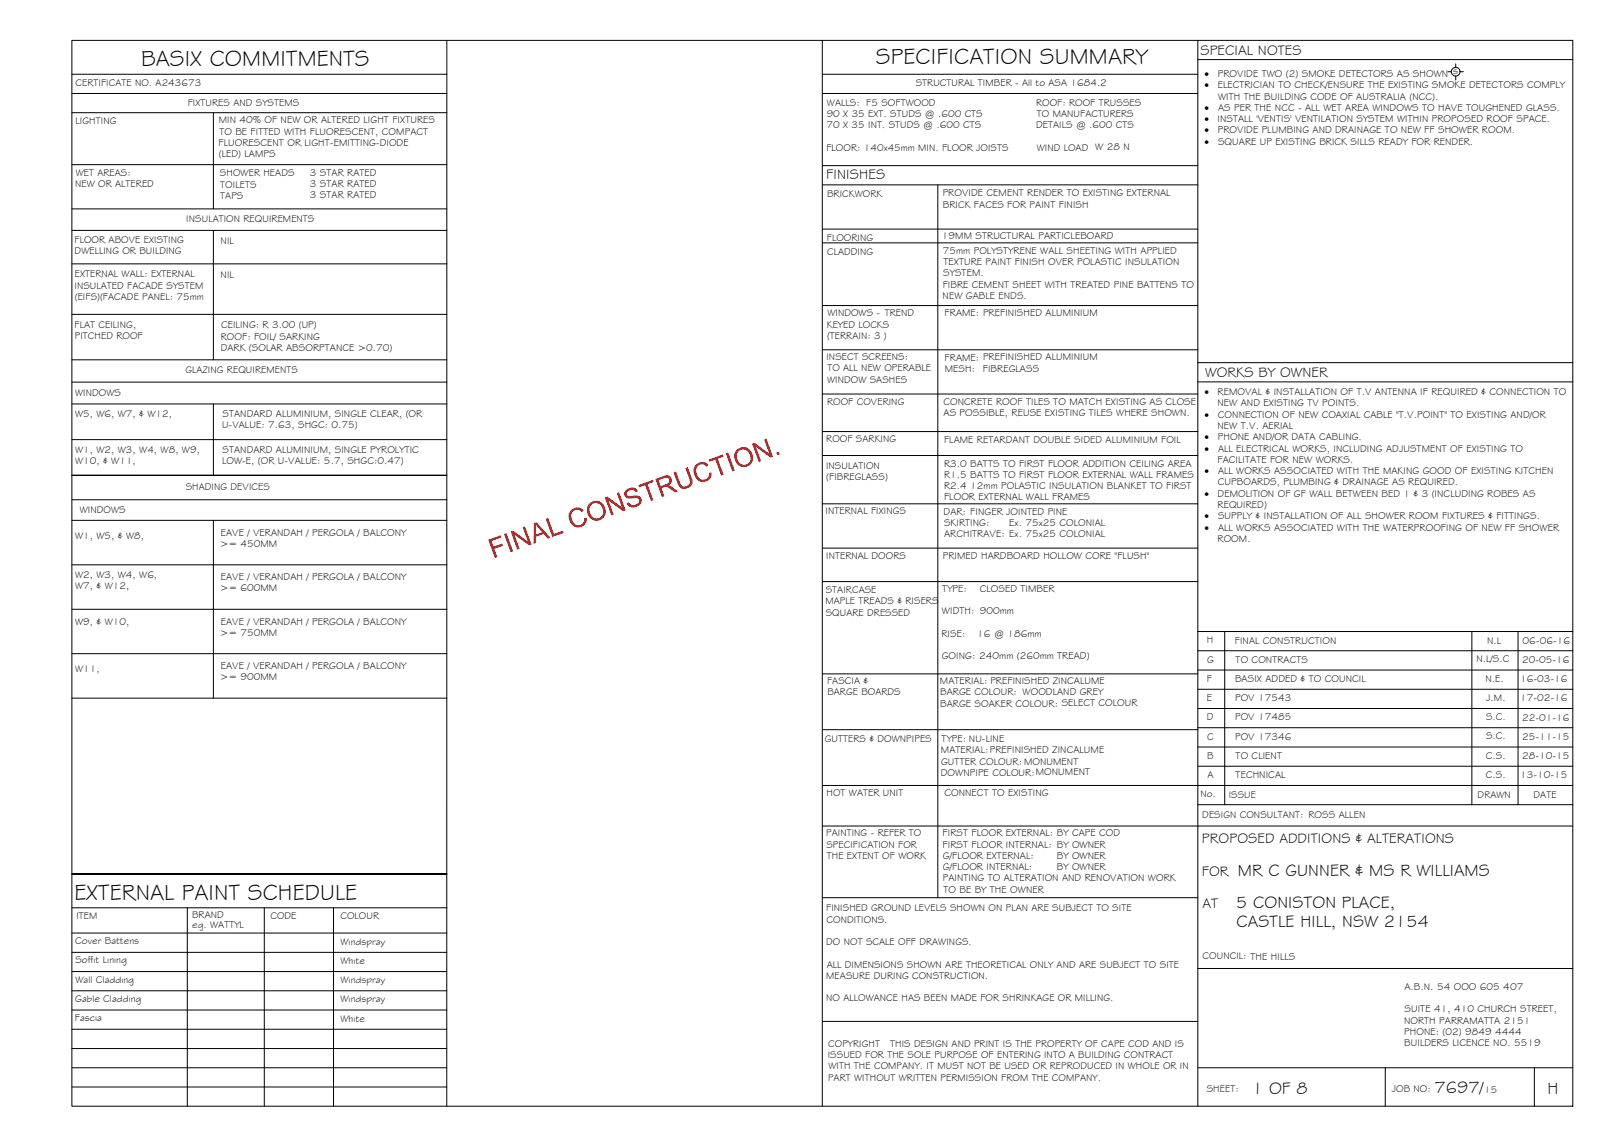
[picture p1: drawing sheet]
<svg xmlns="http://www.w3.org/2000/svg" width="420mm" height="297mm" viewBox="0 0 420 297" stroke-linecap="round" stroke-linejoin="round" font-family="sans-serif">
<defs><g id="words">
<g font-size="5.9">
<text x="36.7" y="17.2">BASIX COMMITMENTS</text>
<text x="227.6" y="16.8">SPECIFICATION SUMMARY</text>
<text x="19.4" y="233.8">EXTERNAL PAINT SCHEDULE</text>
</g>
<g font-size="4.5">
<text x="321.7" y="227.6">MR C GUNNER &amp; MS R WILLIAMS</text>
<text x="321.2" y="235.9">5 CONISTON PLACE,</text>
<text x="321.3" y="240.9">CASTLE HILL, NSW 2154</text>
<text x="325.3" y="284.2">1 OF 8</text>
<text x="372.7" y="284.1">7697/</text>
<text x="402.1" y="284.2">H</text>
</g>
<g font-size="3.7">
<text x="311.9" y="14.3">SPECIAL NOTES</text>
<text x="214.7" y="46.6">FINISHES</text>
<text x="313.1" y="98.1">WORKS BY OWNER</text>
<text x="312.3" y="219.2">PROPOSED ADDITIONS &amp; ALTERATIONS</text>
<text x="312.3" y="227.5">FOR</text>
<text x="312.4" y="235.9">AT</text>
</g>
<g font-size="2.6">
<text x="19.6" y="22.5">CERTIFICATE NO. A243673</text>
<text x="237.9" y="22.4">STRUCTURAL TIMBER - All to ASA 1684.2</text>
<text x="313" y="20">·</text>
<text x="313" y="22.9">·</text>
<text x="316.4" y="22.9">ELECTRICIAN TO CHECK/ENSURE THE EXISTING SMOKE DETECTORS COMPLY</text>
<text x="316.4" y="20">PROVIDE TWO (2) SMOKE DETECTORS AS SHOWN</text>
<text x="377.6" y="19.2">s</text>
<text x="48.8" y="27.5">FIXTURES AND SYSTEMS</text>
<text x="214.9" y="27.4">WALLS: F5 SOFTWOOD</text>
<text x="269.2" y="27.4">ROOF: ROOF TRUSSES</text>
<text x="313" y="28.8">·</text>
<text x="316.5" y="28.8">AS PER THE NCC - ALL WET AREA WINDOWS TO HAVE TOUGHENED GLASS.</text>
<text x="316.5" y="25.9">WITH THE BUILDING CODE OF AUSTRALIA (NCC).</text>
<text x="19.6" y="32.2">LIGHTING</text>
<text x="56.8" y="32">MIN 40% OF NEW OR ALTERED LIGHT FIXTURES</text>
<text x="57" y="35">TO BE FITTED WITH FLUORESCENT, COMPACT</text>
<text x="214.8" y="33.3">70 X 35 INT. STUDS @ .600 CTS</text>
<text x="214.8" y="30.4">90 X 35 EXT. STUDS @ .600 CTS</text>
<text x="269.2" y="33.3">DETAILS @ .600 CTS</text>
<text x="269.4" y="30.4">TO MANUFACTURERS</text>
<text x="313" y="31.7">·</text>
<text x="313" y="34.7">·</text>
<text x="316.3" y="31.7">INSTALL 'VENTIS' VENTILATION SYSTEM WITHIN PROPOSED ROOF SPACE.</text>
<text x="316.4" y="34.7">PROVIDE PLUMBING AND DRAINAGE TO NEW FF SHOWER ROOM.</text>
<text x="56.8" y="37.9">FLUORESCENT OR LIGHT-EMITTING-DIODE</text>
<text x="56.9" y="40.8">(LED) LAMPS</text>
<text x="214.7" y="39.2">FLOOR: 140x45mm MIN. FLOOR JOISTS</text>
<text x="269.4" y="39.2">WIND LOAD W 28 N</text>
<text x="313" y="37.6">·</text>
<text x="316.5" y="37.6">SQUARE UP EXISTING BRICK SILLS READY FOR RENDER.</text>
<text x="19.7" y="45.8">WET AREAS:</text>
<text x="57.2" y="45.8">SHOWER HEADS</text>
<text x="80.5" y="45.6">3 STAR RATED</text>
<text x="19.5" y="48.7">NEW OR ALTERED</text>
<text x="57.2" y="48.7">TOILETS</text>
<text x="57.2" y="51.7">TAPS</text>
<text x="80.5" y="48.6">3 STAR RATED</text>
<text x="80.5" y="51.5">3 STAR RATED</text>
<text x="214.9" y="51.2">BRICKWORK</text>
<text x="244.9" y="51">PROVIDE CEMENT RENDER TO EXISTING EXTERNAL</text>
<text x="245" y="54">BRICK FACES FOR PAINT FINISH</text>
<text x="48.4" y="57.8">INSULATION REQUIREMENTS</text>
<text x="19.4" y="63.2">FLOOR ABOVE EXISTING</text>
<text x="57.3" y="63.4">NIL</text>
<text x="214.8" y="62.7">FLOORING</text>
<text x="244.8" y="62.2">19MM STRUCTURAL PARTICLEBOARD</text>
<text x="245" y="65.9">75mm POLYSTYRENE WALL SHEETING WITH APPLIED</text>
<text x="19.4" y="66.1">DWELLING OR BUILDING</text>
<text x="214.9" y="66.3">CLADDING</text>
<text x="245.1" y="71.8">SYSTEM.</text>
<text x="245.2" y="68.9">TEXTURE PAINT FINISH OVER POLASTIC INSULATION</text>
<text x="19.4" y="75">INSULATED FACADE SYSTEM</text>
<text x="19.4" y="72.1">EXTERNAL WALL: EXTERNAL</text>
<text x="19.4" y="77.9">(EIFS)(FACADE PANEL: 75mm</text>
<text x="57.3" y="72.3">NIL</text>
<text x="244.9" y="77.7">NEW GABLE ENDS.</text>
<text x="244.9" y="74.8">FIBRE CEMENT SHEET WITH TREATED PINE BATTENS TO</text>
<text x="215" y="82.2">WINDOWS - TREND</text>
<text x="245.5" y="82.2">FRAME: PREFINISHED ALUMINIUM</text>
<text x="19.4" y="85.1">FLAT CEILING,</text>
<text x="19.4" y="88.1">PITCHED ROOF</text>
<text x="57.3" y="88.3">ROOF: FOIL/ SARKING</text>
<text x="57.4" y="85.4">CEILING: R 3.00 (UP)</text>
<text x="214.8" y="85.1">KEYED LOCKS</text>
<text x="214.9" y="88.1">(TERRAIN: 3 )</text>
<text x="57.3" y="91.2">DARK (SOLAR ABSORPTANCE &gt;0.70)</text>
<text x="214.7" y="93.6">INSECT SCREENS:</text>
<text x="245.5" y="93.7">FRAME: PREFINISHED ALUMINIUM</text>
<text x="48.2" y="96.9">GLAZING REQUIREMENTS</text>
<text x="214.9" y="99.5">WINDOW SASHES</text>
<text x="215" y="96.5">TO ALL NEW OPERABLE</text>
<text x="245.5" y="96.7">MESH:</text>
<text x="255.4" y="96.6">FIBREGLASS</text>
<text x="19.5" y="102.8">WINDOWS</text>
<text x="214.9" y="105.1">ROOF COVERING</text>
<text x="245.1" y="105.2">CONCRETE ROOF TILES TO MATCH EXISTING AS CLOSE</text>
<text x="313" y="102.7">·</text>
<text x="316.4" y="102.7">REMOVAL &amp; INSTALLATION OF T.V ANTENNA IF REQUIRED &amp; CONNECTION TO</text>
<text x="316.4" y="105.6">NEW AND EXISTING TV POINTS.</text>
<text x="19.5" y="108.2">W5, W6, W7, &amp; W12,</text>
<text x="57.7" y="111.4">U-VALUE: 7.63, SHGC: 0.75)</text>
<text x="57.8" y="108.4">STANDARD ALUMINIUM, SINGLE CLEAR, (OR</text>
<text x="245.2" y="108.1">AS POSSIBLE, REUSE EXISTING TILES WHERE SHOWN.</text>
<text x="313" y="108.6">·</text>
<text x="316.4" y="111.5">NEW T.V. AERIAL</text>
<text x="316.5" y="108.6">CONNECTION OF NEW COAXIAL CABLE &quot;T.V.POINT&quot; TO EXISTING AND/OR</text>
<text x="19.5" y="117.6">W1, W2, W3, W4, W8, W9,</text>
<text x="57.8" y="117.7">STANDARD ALUMINIUM, SINGLE PYROLYTIC</text>
<text x="214.7" y="114.9">ROOF SARKING</text>
<text x="245.3" y="115">FLAME RETARDANT DOUBLE SIDED ALUMINIUM FOIL</text>
<text x="313" y="114.4">·</text>
<text x="313" y="117.4">·</text>
<text x="316.4" y="114.4">PHONE AND/OR DATA CABLING.</text>
<text x="316.5" y="117.4">ALL ELECTRICAL WORKS, INCLUDING ADJUSTMENT OF EXISTING TO</text>
<text x="19.5" y="120.6">W10, &amp; W11,</text>
<text x="57.7" y="120.6">LOW-E, (OR U-VALUE: 5.7, SHGC:0.47)</text>
<text x="214.6" y="121.9">INSULATION</text>
<text x="214.7" y="124.9">(FIBREGLASS)</text>
<text x="245.3" y="121.2">R3.0 BATTS TO FIRST FLOOR ADDITION CEILING AREA</text>
<text x="245.3" y="124.2">R1.5 BATTS TO FIRST FLOOR EXTERNAL WALL FRAMES</text>
<text x="313" y="123.2">·</text>
<text x="316.4" y="120.3">FACILITATE FOR NEW WORKS.</text>
<text x="316.5" y="123.2">ALL WORKS ASSOCIATED WITH THE MAKING GOOD OF EXISTING KITCHEN</text>
<text x="48.3" y="127.4">SHADING DEVICES</text>
<text x="245.3" y="127.1">R2.4 12mm POLASTIC INSULATION BLANKET TO FIRST</text>
<text x="245.3" y="130">FLOOR EXTERNAL WALL FRAMES</text>
<text x="313" y="129.1">·</text>
<text x="316.4" y="129.1">DEMOLITION OF GF WALL BETWEEN BED 1 &amp; 3 (INCLUDING ROBES AS</text>
<text x="316.5" y="126.2">CUPBOARDS, PLUMBING &amp; DRAINAGE AS REQUIRED.</text>
<text x="20.7" y="133.4">WINDOWS</text>
<text x="214.5" y="133.6">INTERNAL FIXINGS</text>
<text x="245.2" y="133.7">DAR: FINGER JOINTED PINE</text>
<text x="245.3" y="136.7">SKIRTING:</text>
<text x="262.3" y="136.7">Ex. 75x25 COLONIAL</text>
<text x="313" y="135">·</text>
<text x="313" y="137.9">·</text>
<text x="316.4" y="132">REQUIRED)</text>
<text x="316.5" y="135">SUPPLY &amp; INSTALLATION OF ALL SHOWER ROOM FIXTURES &amp; FITTINGS.</text>
<text x="316.5" y="137.9">ALL WORKS ASSOCIATED WITH THE WATERPROOFING OF NEW FF SHOWER</text>
<text x="19.5" y="140">W1, W5, &amp; W8,</text>
<text x="57.2" y="142.1">&gt;= 450MM</text>
<text x="57.3" y="139.2">EAVE / VERANDAH / PERGOLA / BALCONY</text>
<text x="245.3" y="139.6">ARCHITRAVE: Ex. 75x25 COLONIAL</text>
<text x="316.4" y="140.8">ROOM.</text>
<text x="214.7" y="145.3">INTERNAL DOORS</text>
<text x="245" y="145.2">PRIMED HARDBOARD HOLLOW CORE &quot;FLUSH&quot;</text>
<text x="19.5" y="150.2">W2, W3, W4, W6,</text>
<text x="19.5" y="153.2">W7, &amp; W12,</text>
<text x="57.2" y="153.7">&gt;= 600MM</text>
<text x="57.3" y="150.7">EAVE / VERANDAH / PERGOLA / BALCONY</text>
<text x="214.6" y="154.2">STAIRCASE</text>
<text x="244.8" y="153.7">TYPE:</text>
<text x="254.6" y="153.7">CLOSED TIMBER</text>
<text x="214.5" y="157.1">MAPLE TREADS &amp; RISERS</text>
<text x="214.6" y="160">SQUARE DRESSED</text>
<text x="244.8" y="159.6">WIDTH: 900mm</text>
<text x="19.5" y="162.4">W9, &amp; W10,</text>
<text x="57.2" y="165.2">&gt;= 750MM</text>
<text x="57.3" y="162.3">EAVE / VERANDAH / PERGOLA / BALCONY</text>
<text x="244.6" y="165.4">RISE:</text>
<text x="253.9" y="165.4">16 @ 186mm</text>
<text x="313.6" y="167.2">H</text>
<text x="320.9" y="167.2">FINAL CONSTRUCTION</text>
<text x="386.4" y="167.5">N.L</text>
<text x="395.6" y="167.3">06-06-16</text>
<text x="57.3" y="173.9">EAVE / VERANDAH / PERGOLA / BALCONY</text>
<text x="244.7" y="171.3">GOING: 240mm (260mm TREAD)</text>
<text x="313.7" y="172.2">G</text>
<text x="321.1" y="172.2">TO CONTRACTS</text>
<text x="383.6" y="172">N.L/S.C</text>
<text x="395.5" y="172.3">20-05-16</text>
<text x="19.5" y="174.6">W11,</text>
<text x="57.2" y="176.8">&gt;= 900MM</text>
<text x="214.9" y="177.8">FASCIA &amp;</text>
<text x="244.2" y="177.8">MATERIAL: PREFINISHED ZINCALUME</text>
<text x="313.6" y="177.2">F</text>
<text x="320.9" y="177.2">BASIX ADDED &amp; TO COUNCIL</text>
<text x="386" y="177.1">N.E.</text>
<text x="395" y="177.3">16-03-16</text>
<text x="215" y="180.7">BARGE BOARDS</text>
<text x="244.3" y="180.7">BARGE COLOUR: WOODLAND GREY</text>
<text x="244.3" y="183.6">BARGE SOAKER COLOUR: SELECT COLOUR</text>
<text x="313.6" y="182.2">E</text>
<text x="320.9" y="182.2">POV 17543</text>
<text x="386.2" y="182.1">J.M.</text>
<text x="395" y="182.3">17-02-16</text>
<text x="313.6" y="187.2">D</text>
<text x="320.9" y="187.2">POV 17485</text>
<text x="386.1" y="187.1">S.C.</text>
<text x="395.5" y="187.3">22-01-16</text>
<text x="214.3" y="192.7">GUTTERS &amp; DOWNPIPES</text>
<text x="244.5" y="195.8">MATERIAL:PREFINISHED ZINCALUME</text>
<text x="244.7" y="192.9">TYPE: NU-LINE</text>
<text x="313.7" y="197.2">B</text>
<text x="313.7" y="192.2">C</text>
<text x="320.9" y="192.2">POV 17346</text>
<text x="321.1" y="197.2">TO CLIENT</text>
<text x="386.1" y="197.2">C.S.</text>
<text x="386.1" y="192.1">S.C.</text>
<text x="395.5" y="197.3">28-10-15</text>
<text x="395.5" y="192.3">25-11-15</text>
<text x="244.5" y="201.7">DOWNPIPE COLOUR:MONUMENT</text>
<text x="244.5" y="198.7">GUTTER COLOUR: MONUMENT</text>
<text x="313.7" y="202.2">A</text>
<text x="321.1" y="202.2">TECHNICAL</text>
<text x="386.1" y="202.2">C.S.</text>
<text x="395" y="202.3">13-10-15</text>
<text x="214.8" y="206.8">HOT WATER UNIT</text>
<text x="245.4" y="207">CONNECT TO EXISTING</text>
<text x="311.9" y="207.1">No.</text>
<text x="319.3" y="207.3">ISSUE</text>
<text x="383.9" y="207.5">DRAWN</text>
<text x="398.5" y="207.4">DATE</text>
<text x="312.4" y="212.6">DESIGN CONSULTANT: ROSS ALLEN</text>
<text x="214.7" y="217.3">PAINTING - REFER TO</text>
<text x="214.7" y="220.3">SPECIFICATION FOR</text>
<text x="244.9" y="217.3">FIRST FLOOR EXTERNAL: BY CAPE COD</text>
<text x="244.9" y="220.3">FIRST FLOOR INTERNAL: BY OWNER</text>
<text x="214.8" y="223.2">THE EXTENT OF WORK</text>
<text x="245" y="223.2">G/FLOOR EXTERNAL:</text>
<text x="245" y="226.1">G/FLOOR INTERNAL:</text>
<text x="274.6" y="223.2">BY OWNER</text>
<text x="274.6" y="226.1">BY OWNER</text>
<text x="245" y="229.1">PAINTING TO ALTERATION AND RENOVATION WORK</text>
<text x="245.1" y="232">TO BE BY THE OWNER</text>
<text x="19.8" y="238.9">ITEM</text>
<text x="49.9" y="238.6">BRAND</text>
<text x="70.3" y="238.9">CODE</text>
<text x="88.5" y="238.8">COLOUR</text>
<text x="214.7" y="236.8">FINISHED GROUND LEVELS SHOWN ON PLAN ARE SUBJECT TO SITE</text>
<text x="214.8" y="239.7">CONDITIONS.</text>
<text x="19.6" y="245.4">Cover Battens</text>
<text x="50" y="241.1">eg. WATTYL</text>
<text x="88.5" y="245.5">Windspray</text>
<text x="214.7" y="245.6">DO NOT SCALE OFF DRAWINGS.</text>
<text x="19.6" y="250.4">Soffit Lining</text>
<text x="88.5" y="250.5">White</text>
<text x="214.8" y="251.5">ALL DIMENSIONS SHOWN ARE THEORETICAL ONLY AND ARE SUBJECT TO SITE</text>
<text x="312.5" y="249.3">COUNCIL: THE HILLS</text>
<text x="19.6" y="255.4">Wall Cladding</text>
<text x="88.5" y="255.5">Windspray</text>
<text x="214.7" y="254.4">MEASURE DURING CONSTRUCTION.</text>
<text x="364.9" y="257.3">A.B.N. 54 OOO 605 407</text>
<text x="19.6" y="260.4">Gable Cladding</text>
<text x="88.5" y="260.5">Windspray</text>
<text x="214.7" y="260.3">NO ALLOWANCE HAS BEEN MADE FOR SHRINKAGE OR MILLING.</text>
<text x="364.9" y="263.1">SUITE 41, 410 CHURCH STREET,</text>
<text x="19.5" y="265.4">Fascia</text>
<text x="88.5" y="265.5">White</text>
<text x="364.8" y="266">NORTH PARRAMATTA 2151</text>
<text x="364.9" y="269">PHONE: (02) 9849 4444</text>
<text x="215.1" y="274.9">ISSUED FOR THE SOLE PURPOSE OF ENTERING INTO A BUILDING CONTRACT</text>
<text x="215.2" y="272">COPYRIGHT</text>
<text x="231.3" y="272">THIS DESIGN AND PRINT IS THE PROPERTY OF CAPE COD AND IS</text>
<text x="364.9" y="271.9">BUILDERS LICENCE NO. 5519</text>
<text x="215.2" y="280.8">PART WITHOUT WRITTEN PERMISSION FROM THE COMPANY.</text>
<text x="215.3" y="277.9">WITH THE COMPANY. IT MUST NOT BE USED OR REPRODUCED IN WHOLE OR IN</text>
<text x="313.6" y="283.8">SHEET:</text>
<text x="361.7" y="283.9">JOB NO:</text>
<text x="385.6" y="284.1">15</text>
</g>
</g></defs>
<g fill="none" stroke="#000" stroke-width=".26">
<path d="M18.7 10.5h390v277h-390zM18.7 19.3h97.4M116.1 10.5v277M213.7 19.3h97.5M213.7 10.5v277M311.2 15.5h97.5M311.2 10.5v277M376.2 18.6h.9M378.3 16.6v.9M378.3 19.8v1M379.4 18.6h.9M18.7 24.3h97.4"/>
<path d="M18.7 29.3h97.4M55.4 29.3v25M213.7 24.3h97.5M18.7 42.8h97.4M18.7 54.3h97.4M18.7 59.9h97.4M55.4 59.9v33.6M213.7 59.5h97.5M213.8 48h97.4M213.8 43h97.4M243.7 48v185.3M18.7 68.6h97.4"/>
<path d="M213.7 79.4h97.5M213.7 63.1h97.5M18.7 81.7h97.4M18.7 99.3h97.4M18.7 93.5h97.4M213.7 90.9h97.5M311.2 94.2h97.5M311.2 99.2h97.5M18.7 114.3h97.4M18.7 105h97.4M55.4 105v18.5M213.7 112.2h97.5"/>
<path d="M213.7 102.4h97.5M213.7 118.4h97.5M18.7 129.9h97.4M18.7 135.2h97.4M55.4 135.2v46.2M116.1 123.5h-97.4h97.4M213.7 130.9h97.5M18.7 146.8h97.4M18.7 158.3h97.4M213.7 142.4h97.5M213.7 151.1h97.5M18.7 169.9h97.4"/>
<path d="M213.7 175.1h97.5M311.2 179.1h97.5M311.2 174.1h97.5M311.2 169.1h97.5M311.2 164.1h97.5M318.2 164.1v45M382.4 164.1v45M394.4 164.1v45M18.7 181.4h97.4M213.7 189.6h97.5M311.2 199.1h97.5M311.2 194.1h97.5"/>
<path d="M311.2 189.1h97.5M311.2 184.1h97.5M213.7 204.1h195M213.7 214.7h195M311.2 209.1h97.5M18.7 235.9h97.4M48.7 235.9v51.6M68.7 235.9v51.6M86.7 235.9v51.6M116.1 227.1h-97.4h97.4M213.7 233.3h97.5M18.7 242.5h97.4"/>
<path d="M18.7 247.5h97.4M18.7 252.5h97.4M18.7 257.5h97.4M311.2 251.7h97.5M18.7 277.5h97.4M18.7 262.5h97.4M18.7 267.5h97.4M18.7 272.5h97.4M213.7 265.4h97.5M311.2 277.5h97.5M359.9 277.5v10M398.7 277.5v10"/>
<path d="M18.7 282.5h97.4"/>
<circle cx="378.2" cy="18.6" r="1.13"/>
</g>
<g fill="#f00">
<path d="M126.9 140.3l3.2-1.2 .2 .6-2.6 .9 .5 1.5 2.3-.8 .1 .5-2.2 .8 .8 2.2-.6 .2z"/>
<path d="M131 138.8l.6-.2 1.7 4.7-.6 .2z"/>
<path d="M132.7 138.2l.7-.3 3.8 2.8-1.4-3.7 .6-.2 1.7 4.7-.6 .2-3.8-2.7 1.3 3.6-.6 .3z"/>
<path d="M141.8 134.8l.6-.2 1.5 4.2 2.3-.9 .3 .6-3 1z"/>
<path d="M148.3 132.7l.7-.5 .9-.3 .9 .1 .7 .5 .2 .2-.6 .4-.7-.6-1.1 .1-.7 .7-.2 1 .6 1.5 .5 .5 .6 .2 1.1-.3 .5-.5 .1-1 .6-.1-.1 1.1-.5 .8-.7 .4-1.2 .2-.8-.3-.5-.5-.6-.9-.2-1.1 .1-1.1z"/>
<path d="M157.1 129.3l.7-.3 3.8 2.8-1.3-3.7 .6-.2 1.7 4.7-.7 .3-3.8-2.8 1.4 3.6-.6 .3z"/>
<path d="M162.5 127.5l.8-.6 1.2-.2 .7 .2 .5 .7-.5 .3-.5-.5-.6-.1-1 .5a.73 .73 0 0 0-.1 1 .73 .73 0 0 0 1 .1l1.6-.1 .8 .4 .3 1.1-.5 .9-1.7 .7-.7-.1-.7-.5-.3-.5 .6-.3 .7 .7 1.2-.1 .6-.4 .2-.7-.2-.3-.4-.3-1.9 .2-.9-.3-.5-1z"/>
<path d="M165.9 126.1l3.7-1.4 .2 .6-1.5 .5 1.5 4.2-.7 .2-1.5-4.1-1.5 .5z"/>
<path d="M175 122.8l.6-.3 1.4 3.6 .6 .3 .7-.1 .7-.3 .3-.6-1.2-3.8 .6-.2 1.2 3.3v.9l-.2 .5-.6 .5-.8 .4-.7 .1-.7-.3-.7-.9z"/>
<path d="M180.7 120.9l.7-.6 1-.2 .9 .1 .6 .4 .2 .3-.5 .4-.8-.6-1.2 .2-.6 .6-.1 .9 .5 1.5 .4 .5 .7 .3 1.2-.3 .4-.6 .1-.9 .7-.1v.9l-.5 .9-.6 .4-1 .3-.9-.1-.7-.6-.7-.9-.3-1.1 .1-.8z"/>
<path d="M184.1 119.5l3.7-1.4 .3 .6-1.6 .5 1.5 4.2-.6 .2-1.5-4.2-1.6 .6z"/>
<path d="M188.6 117.8l.6-.2 1.7 4.7-.6 .2z"/>
<path d="M195.4 115.3l.7-.2 3.8 2.8-1.3-3.7 .5-.2 1.7 4.7-.6 .2-3.8-2.8 1.3 3.7-.5 .2z"/>
<path d="M201.7 117.6l.7-.2 .2 .6-.6 .3z"/>
<path d="M138.7 136l.7-.3 3.6 4-.7 .3-1-1.2-2 .7v1.6l-.7 .2zM139.2 136.3l.1 2.6 1.6-.6z"/>
<path d="M153.1 130.8l.8-.4 .8-.3 1.1 .2 .7 .5 .6 .9 .3 1-.2 1.2-.5 .7-.9 .6-.9 .1-.9-.2-.7-.5-.6-.9-.2-1 .1-1zM153.6 131.2l-.4 .6-.1 .6 .6 1.7 .5 .4 .7 .2h.6l.7-.4 .4-.6 .1-.8-.7-1.6-1.1-.6-.6 .1z"/>
<path d="M170.3 124.5l2.6-.9h.9l.6 .6 .2 .9-.2 .5-.7 .6 .9 .3 1.5 1.2-.7 .3-2-1.4h-.8l-.7 .3 .7 2.1-.6 .2zM171.1 124.8l.6 1.5 1.8-.7 .4-.5-.2-.8-.5-.2z"/>
<path d="M191.4 117l.6-.5 1.1-.3 .9 .1 .9 .6 .5 .9 .3 1-.1 1-.5 .8-.8 .6-.8 .2-.9-.1-1-.6-.6-.9-.2-1 .1-1zM191.9 117.3l-.3 .5-.2 .8 .7 1.6 1 .6 1.2-.3 .5-.4 .2-.9-.1-.9-.4-.8-.4-.4-.8-.3-.9 .1z"/>
</g>
<use href="#words"/>
</svg>
